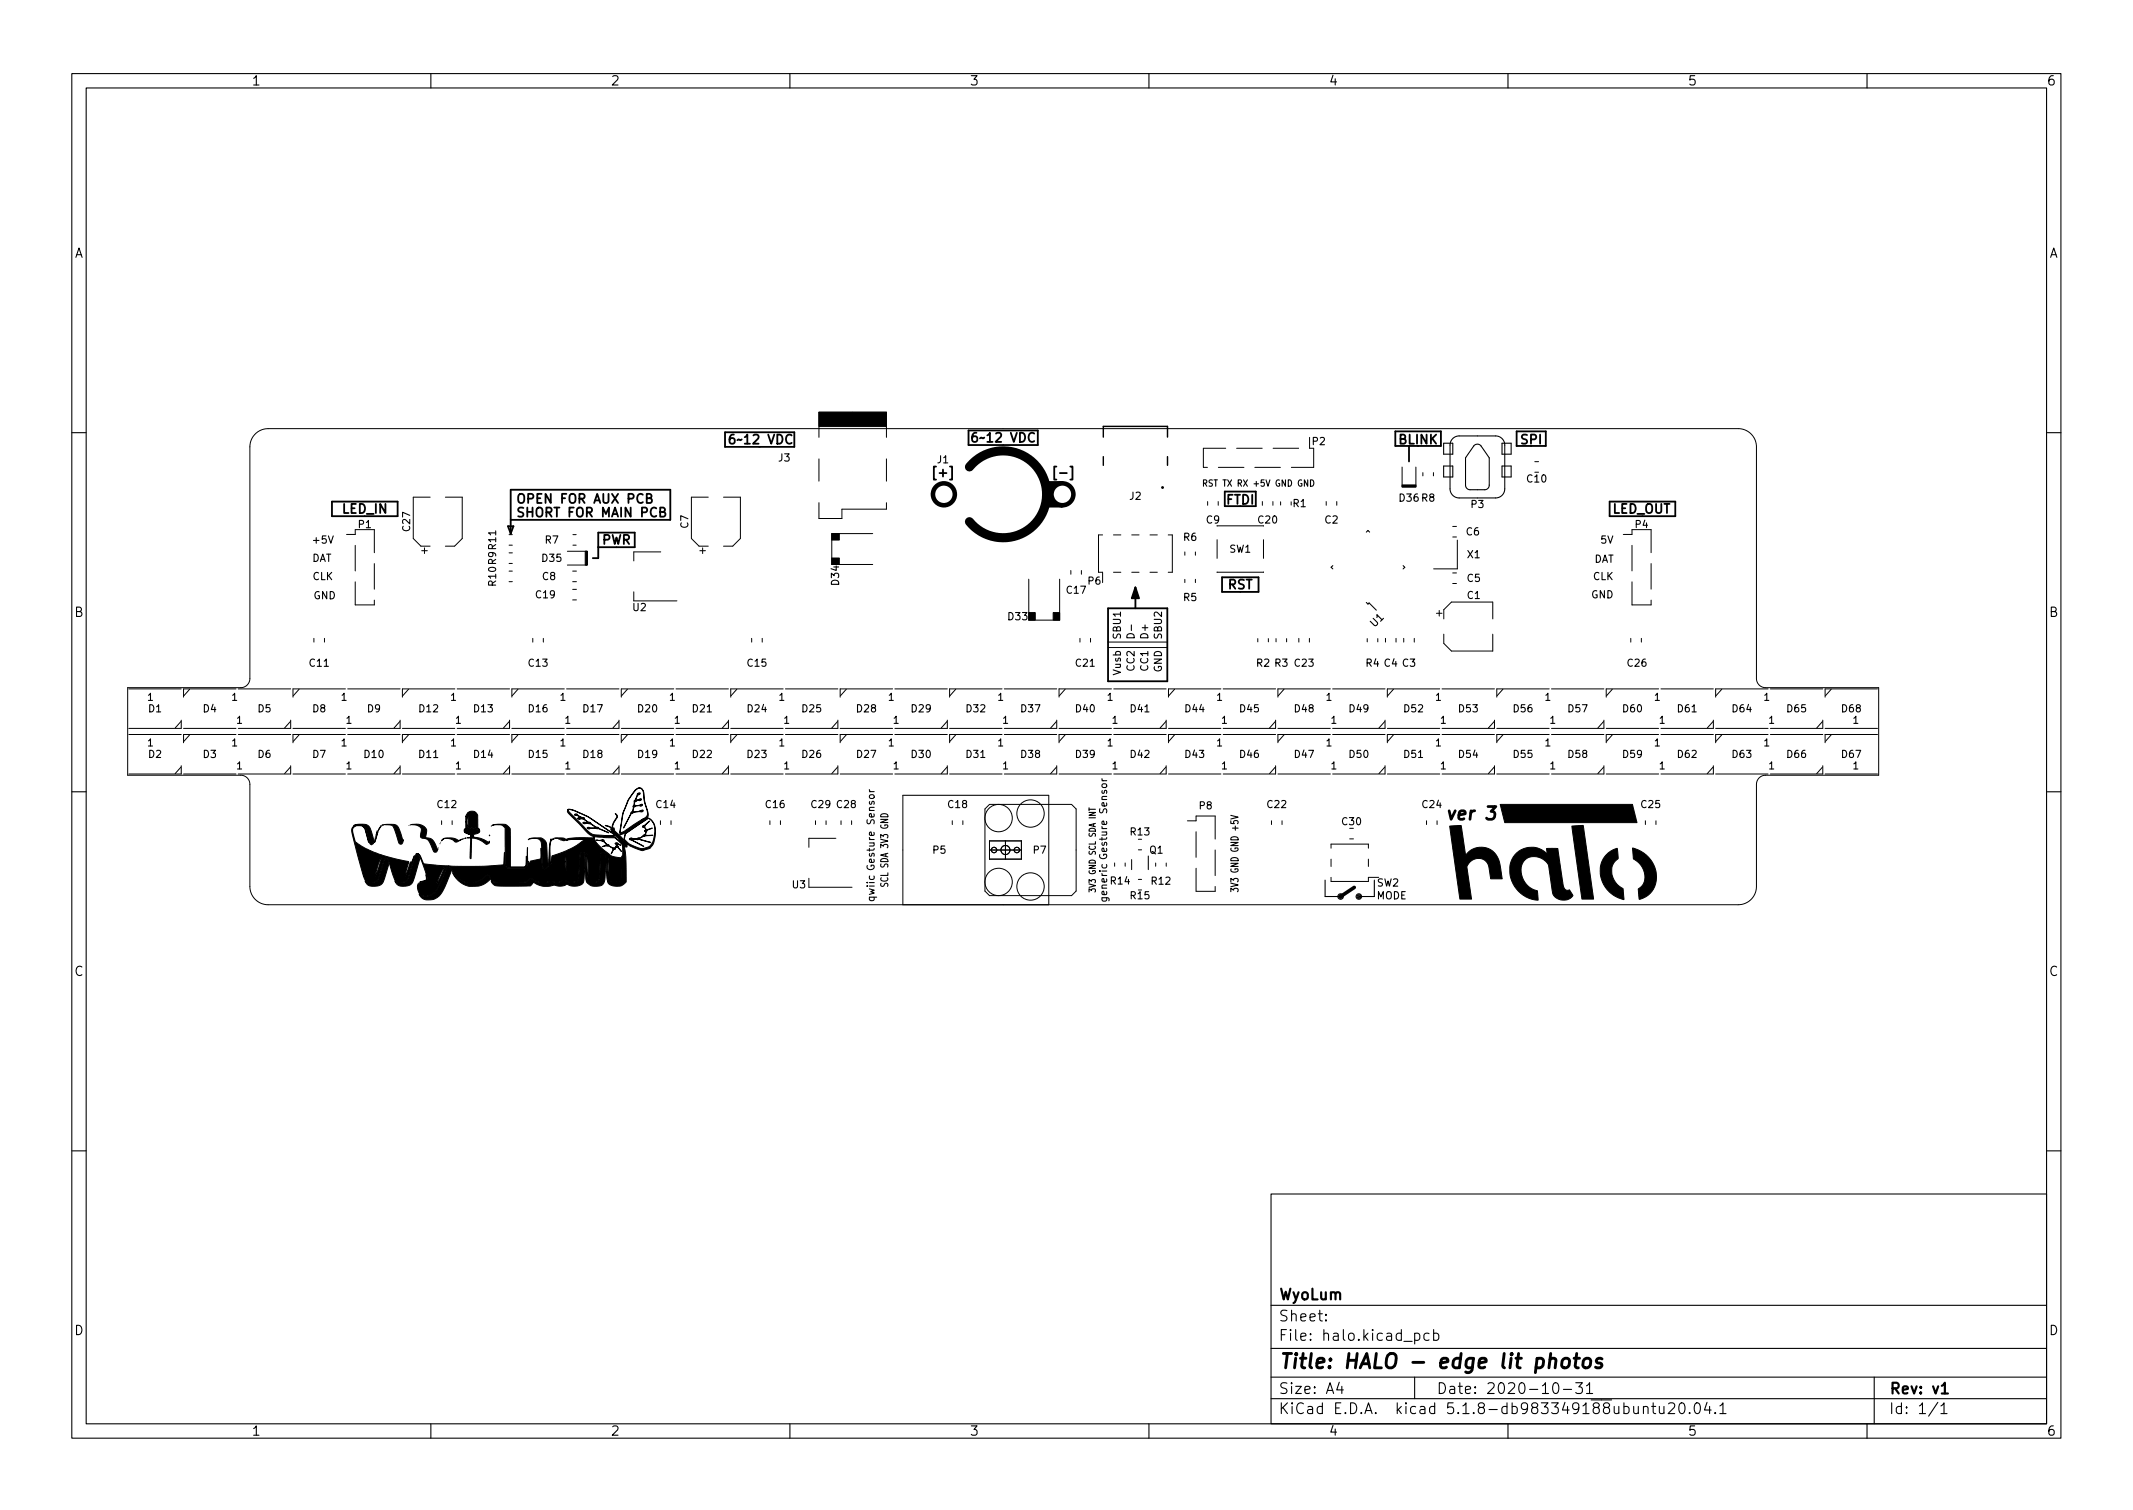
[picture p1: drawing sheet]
<svg xmlns="http://www.w3.org/2000/svg" width="297mm" height="210mm" viewBox="0 0 297 210" stroke-linecap="round" stroke-linejoin="round" font-family="sans-serif">
<defs><g id="words">
<text font-size="2.8" x="178" y="190.6">Title: HALO - edge lit photos</text>
<text font-size="2.5" x="202.2" y="114.2">ver 3</text>
<g font-size="2.1">
<text x="178" y="184">Sheet:</text>
<text x="178" y="181">WyoLum</text>
<text x="178" y="186.7">File: halo.kicad_pcb</text>
<text x="178" y="196.9">KiCad E.D.A. kicad 5.1.8-db983349188ubuntu20.04.1</text>
<text x="178" y="194.1">Size: A4</text>
<text x="200" y="194.1">Date: 2020-10-31</text>
<text x="263" y="194.1">Rev: v1</text>
<text x="263" y="196.9">Id: 1/1</text>
</g>
<g font-size="1.8">
<text x="35" y="11.9">1</text>
<text x="85" y="11.9">2</text>
<text x="135" y="11.9">3</text>
<text x="185" y="11.9">4</text>
<text x="235" y="11.9">5</text>
<text x="285" y="11.9">6</text>
<text x="10.3" y="35.9">A</text>
<text x="285.3" y="35.9">A</text>
<text x="102.3" y="61.8">612 VDC</text>
<text x="136.1" y="61.6">612 VDC</text>
<text x="194.8" y="61.8">BLINK</text>
<text x="211.8" y="61.8">SPI</text>
<text x="47.7" y="71.5">LED_IN</text>
<text x="71.8" y="70.1">OPEN FOR AUX PCB</text>
<text x="130.2" y="66.4">[+]</text>
<text x="147.2" y="66.4">[-]</text>
<text x="170.8" y="70.2">FTDI</text>
<text x="224.5" y="71.5">LED_OUT</text>
<text x="71.8" y="72">SHORT FOR MAIN PCB</text>
<text x="83.8" y="75.8">PWR</text>
<text x="171" y="82">RST</text>
<text x="10.3" y="85.9">B</text>
<text x="285.3" y="85.9">B</text>
<text x="10.3" y="135.9">C</text>
<text x="285.3" y="135.9">C</text>
<text x="10.3" y="185.9">D</text>
<text x="285.3" y="185.9">D</text>
<text x="35" y="199.9">1</text>
<text x="85" y="199.9">2</text>
<text x="135" y="199.9">3</text>
<text x="185" y="199.9">4</text>
<text x="235" y="199.9">5</text>
<text x="285" y="199.9">6</text>
</g>
<g font-size="1.4">
<text x="108.4" y="64.3">J3</text>
<text x="130.5" y="64.5">J1</text>
<text x="182.8" y="62">P2</text>
<text x="157.3" y="69.6">J2</text>
<text x="180.1" y="70.6">R1</text>
<text x="194.9" y="69.8">D36 R8</text>
<text x="204.9" y="70.7">P3</text>
<text x="212.7" y="67.2">C10</text>
<text x="43.7" y="75.7">+5V</text>
<text x="49.9" y="73.5">P1</text>
<text x="57.1" y="73.9" transform="rotate(-90 57.1 73.9)">C27</text>
<text x="75.9" y="75.7">R7</text>
<text x="95.8" y="73.5" transform="rotate(-90 95.8 73.5)">C7</text>
<text x="164.8" y="75.3">R6</text>
<text x="168" y="72.9">C9</text>
<text x="171.2" y="76.9">SW1</text>
<text x="175.3" y="72.9">C20</text>
<text x="184.5" y="72.9">C2</text>
<text x="204.2" y="74.5">C6</text>
<text x="204.4" y="77.7">X1</text>
<text x="222.9" y="75.7">5V</text>
<text x="227.7" y="73.5">P4</text>
<text x="43.4" y="78.2">DAT</text>
<text x="43.5" y="80.8">CLK</text>
<text x="43.6" y="83.4">GND</text>
<text x="69.1" y="81.5" transform="rotate(-90 69.1 81.5)">R10 R9 R11</text>
<text x="74.7" y="83.3">C19</text>
<text x="75.5" y="78.2">D35</text>
<text x="75.5" y="80.8">C8</text>
<text x="116.8" y="81.4" transform="rotate(-90 116.8 81.4)">D34</text>
<text x="148.6" y="82.7">C17</text>
<text x="151.5" y="81.4">P6</text>
<text x="164.8" y="83.7">R5</text>
<text x="204.3" y="81">C5</text>
<text x="204.3" y="83.4">C1</text>
<text x="221.6" y="83.3">GND</text>
<text x="221.8" y="80.8">CLK</text>
<text x="221.9" y="78.4">DAT</text>
<text x="88.1" y="85.1">U2</text>
<text x="140.4" y="86.4">D33</text>
<text x="156.1" y="89.1" transform="rotate(-90 156.1 89.1)">SBU1</text>
<text x="159.9" y="89.1" transform="rotate(-90 159.9 89.1)">D+</text>
<text x="161.8" y="89.1" transform="rotate(-90 161.8 89.1)">SBU2</text>
<text x="191.5" y="87.4" transform="rotate(-45 191.5 87.4)">U1</text>
<text x="43.2" y="92.8">C11</text>
<text x="73.7" y="92.8">C13</text>
<text x="104.1" y="92.8">C15</text>
<text x="149.9" y="92.8">C21</text>
<text x="156.1" y="93.9" transform="rotate(-90 156.1 93.9)">Vusb</text>
<text x="158" y="93.2" transform="rotate(-90 158 93.2)">CC2</text>
<text x="159.9" y="93.2" transform="rotate(-90 159.9 93.2)">CC1</text>
<text x="161.8" y="93.6" transform="rotate(-90 161.8 93.6)">GND</text>
<text x="175" y="92.8">R2 R3</text>
<text x="180.3" y="92.8">C23</text>
<text x="190.2" y="92.8">R4 C4 C3</text>
<text x="226.7" y="92.8">C26</text>
<text x="20.6" y="97.6">1</text>
<text x="20.7" y="99.2">D1</text>
<text x="28.3" y="99.2">D4</text>
<text x="32.3" y="97.6">1</text>
<text x="33" y="100.8">1</text>
<text x="35.9" y="99.2">D5</text>
<text x="43.6" y="99.2">D8</text>
<text x="47.5" y="97.6">1</text>
<text x="48.2" y="100.8">1</text>
<text x="51.2" y="99.2">D9</text>
<text x="58.4" y="99.2">D12</text>
<text x="62.8" y="97.6">1</text>
<text x="63.5" y="100.8">1</text>
<text x="66" y="99.2">D13</text>
<text x="73.7" y="99.2">D16</text>
<text x="78" y="97.6">1</text>
<text x="78.7" y="100.8">1</text>
<text x="81.3" y="99.2">D17</text>
<text x="88.9" y="99.2">D20</text>
<text x="93.3" y="97.6">1</text>
<text x="93.9" y="100.8">1</text>
<text x="96.5" y="99.2">D21</text>
<text x="104.1" y="99.2">D24</text>
<text x="108.5" y="97.6">1</text>
<text x="109.2" y="100.8">1</text>
<text x="111.8" y="99.2">D25</text>
<text x="119.4" y="99.2">D28</text>
<text x="123.7" y="97.6">1</text>
<text x="124.4" y="100.8">1</text>
<text x="127" y="99.2">D29</text>
<text x="134.6" y="99.2">D32</text>
<text x="139" y="97.6">1</text>
<text x="139.7" y="100.8">1</text>
<text x="142.2" y="99.2">D37</text>
<text x="149.9" y="99.2">D40</text>
<text x="154.2" y="97.6">1</text>
<text x="154.9" y="100.8">1</text>
<text x="157.5" y="99.2">D41</text>
<text x="165.1" y="99.2">D44</text>
<text x="169.5" y="97.6">1</text>
<text x="170.1" y="100.8">1</text>
<text x="172.7" y="99.2">D45</text>
<text x="180.3" y="99.2">D48</text>
<text x="184.7" y="97.6">1</text>
<text x="185.4" y="100.8">1</text>
<text x="188" y="99.2">D49</text>
<text x="195.6" y="99.2">D52</text>
<text x="199.9" y="97.6">1</text>
<text x="200.6" y="100.8">1</text>
<text x="203.2" y="99.2">D53</text>
<text x="210.8" y="99.2">D56</text>
<text x="215.2" y="97.6">1</text>
<text x="215.9" y="100.8">1</text>
<text x="218.4" y="99.2">D57</text>
<text x="226.1" y="99.2">D60</text>
<text x="230.4" y="97.6">1</text>
<text x="231.1" y="100.8">1</text>
<text x="233.7" y="99.2">D61</text>
<text x="241.3" y="99.2">D64</text>
<text x="245.7" y="97.6">1</text>
<text x="246.3" y="100.8">1</text>
<text x="248.9" y="99.2">D65</text>
<text x="256.5" y="99.2">D68</text>
<text x="258.1" y="100.8">1</text>
<text x="20.6" y="103.9">1</text>
<text x="20.7" y="105.5">D2</text>
<text x="28.3" y="105.5">D3</text>
<text x="32.3" y="103.9">1</text>
<text x="33" y="107.1">1</text>
<text x="35.9" y="105.5">D6</text>
<text x="43.6" y="105.5">D7</text>
<text x="47.5" y="103.9">1</text>
<text x="48.2" y="107.1">1</text>
<text x="50.8" y="105.5">D10</text>
<text x="58.4" y="105.5">D11</text>
<text x="62.8" y="103.9">1</text>
<text x="63.5" y="107.1">1</text>
<text x="66" y="105.5">D14</text>
<text x="73.7" y="105.5">D15</text>
<text x="78" y="103.9">1</text>
<text x="78.7" y="107.1">1</text>
<text x="81.3" y="105.5">D18</text>
<text x="88.9" y="105.5">D19</text>
<text x="93.3" y="103.9">1</text>
<text x="93.9" y="107.1">1</text>
<text x="96.5" y="105.5">D22</text>
<text x="104.1" y="105.5">D23</text>
<text x="108.5" y="103.9">1</text>
<text x="109.2" y="107.1">1</text>
<text x="111.8" y="105.5">D26</text>
<text x="119.4" y="105.5">D27</text>
<text x="123.7" y="103.9">1</text>
<text x="124.4" y="107.1">1</text>
<text x="127" y="105.5">D30</text>
<text x="134.6" y="105.5">D31</text>
<text x="139" y="103.9">1</text>
<text x="139.7" y="107.1">1</text>
<text x="142.2" y="105.5">D38</text>
<text x="149.9" y="105.5">D39</text>
<text x="154.2" y="103.9">1</text>
<text x="154.9" y="107.1">1</text>
<text x="157.5" y="105.5">D42</text>
<text x="165.1" y="105.5">D43</text>
<text x="169.5" y="103.9">1</text>
<text x="170.1" y="107.1">1</text>
<text x="172.7" y="105.5">D46</text>
<text x="180.3" y="105.5">D47</text>
<text x="184.7" y="103.9">1</text>
<text x="185.4" y="107.1">1</text>
<text x="188" y="105.5">D50</text>
<text x="195.6" y="105.5">D51</text>
<text x="199.9" y="103.9">1</text>
<text x="200.6" y="107.1">1</text>
<text x="203.2" y="105.5">D54</text>
<text x="210.8" y="105.5">D55</text>
<text x="215.2" y="103.9">1</text>
<text x="215.9" y="107.1">1</text>
<text x="218.4" y="105.5">D58</text>
<text x="226.1" y="105.5">D59</text>
<text x="230.4" y="103.9">1</text>
<text x="231.1" y="107.1">1</text>
<text x="233.7" y="105.5">D62</text>
<text x="241.3" y="105.5">D63</text>
<text x="245.7" y="103.9">1</text>
<text x="246.3" y="107.1">1</text>
<text x="248.9" y="105.5">D66</text>
<text x="256.5" y="105.5">D67</text>
<text x="258.1" y="107.1">1</text>
<text x="61" y="112.5">C12</text>
<text x="91.4" y="112.5">C14</text>
<text x="106.7" y="112.5">C16</text>
<text x="113" y="112.5">C29</text>
<text x="116.6" y="112.5">C28</text>
<text x="132.1" y="112.5">C18</text>
<text x="167" y="112.7">P8</text>
<text x="176.5" y="112.5">C22</text>
<text x="198.1" y="112.5">C24</text>
<text x="228.6" y="112.5">C25</text>
<text x="129.9" y="118.9">P5</text>
<text x="143.9" y="118.9">P7</text>
<text x="154.2" y="119.2" transform="rotate(-90 154.2 119.2)">Gesture Sensor</text>
<text x="157.5" y="116.3">R13</text>
<text x="160.1" y="118.9">Q1</text>
<text x="186.9" y="114.9">C30</text>
<text x="110.4" y="123.7">U3</text>
<text x="121.8" y="120.8" transform="rotate(-90 121.8 120.8)">Gesture Sensor</text>
<text x="121.8" y="125.5" transform="rotate(-90 121.8 125.5)">qwiic</text>
<text x="123.7" y="123.1" transform="rotate(-90 123.7 123.1)">SCL SDA 3V3 GND</text>
<text x="154.2" y="125.4" transform="rotate(-90 154.2 125.4)">generic</text>
<text x="154.7" y="123.2">R14</text>
<text x="157.5" y="125.2">R15</text>
<text x="160.4" y="123.2">R12</text>
<text x="172.5" y="123.6" transform="rotate(-90 172.5 123.6)">3V3 GND GND +5V</text>
<text x="191.7" y="125.2">MODE</text>
<text x="191.8" y="123.4">SW2</text>
</g>
<g font-size="1.2">
<text x="168.3" y="67.7">RST TX RX +5V GND GND</text>
<text x="152.6" y="123.7" transform="rotate(-90 152.6 123.7)">3V3 GND SCL SDA INT</text>
</g>
</g></defs>
<g fill="none" stroke="#000" stroke-width=".15">
<path d="M10 10.2h277v190.1h-277zM12 12.2h273v186.1h-273zM60 10.2v2M110 10.2v2M160 10.2v2M210 10.2v2M260 10.2v2M10 60.2h2M167.6 67.3l.4-.1v-.3l-.4-.1v.9M167.8 67.3l.3 .4M182.5 66.8a.45 .45 0 0 1 .5 .5 .45 .45 0 0 1-.5 .4zM185.6 78.8l-.2 .2 .2 .2"/>
<path d="M190.3 74.1l.2-.2 .2 .2M195.4 78.8l.2 .2-.2 .2M201 64.9h1.3v1.5h-1.3zM201 61.7h1.3v1.5h-1.3zM202.3 61.1l.4-.3 .4-.1h5.2a1.27 1.27 0 0 1 1.2 1.3v6.1a1.27 1.27 0 0 1-1.2 1.2h-5.1a1.27 1.27 0 0 1-1.3-1.2v-6.2l.1-.5zM205.3 62a.63 .63 0 0 1 .9 .1l1.2 1.6v3.9a.63 .63 0 0 1-.6 .6h-2.1a.63 .63 0 0 1-.6-.6v-3.9zM209.2 64.9h1.2v1.5h-1.2zM209.2 61.7h1.2v1.5h-1.2zM285 60.2h2M157 88.4a.54 .54 0 0 1 .6-.1 .54 .54 0 0 1 .3 .5h-1zM157.6 87v.8M190.3 83.9l.2 .2 .2-.1 1 1"/>
<path d="M10 110.2h2M151.7 112.5v.4M171.4 113.5l1 .3-1 .2M285 110.2h2M151.7 124.2v-.4l.3 .2 .1-.2h.4v.1v.3M171.4 124.2v-.5l.4 .2 .1-.2h.4l.1 .1-.1 .4M184.5 122.5v2.3h2.2M191.4 122.5v2.3h-2.2M10 160.2h2M177 166.3h108v32h-108zM285 160.2h2M60 198.3v2"/>
<path d="M110 198.3v2M160 198.3v2M177 194.8h108M177 191.8h108M177 187.8h108M177 181.8h108M184.6 183.8l.1 .1h-.1v-.1v.1M184.6 183l.1 .1h-.1v-.1v.1M186.5 192.5l-.4 1h1M186.9 193v1M197 191.8v3M197 185.7l.4-.1 .3 .3v.4l-.1 .3h-.2h-.4"/>
<path d="M199 185.7l-.4-.1-.3 .3v.4l.1 .3h.2h.4M199.6 185.7l.5-.1 .3 .3v.4l-.2 .3h-.1h-.5M199.6 185.1v1.5M210 198.3v2M216.4 192.7a.36 .36 0 0 1 .3-.2 .36 .36 0 0 1 .3 .3 .77 .77 0 0 1-.4 1.2 .91 .91 0 0 1-.2-1.3zM217.7 193.5h1.2M219.4 192.5h1l-.5 .6a.41 .41 0 0 1 .5 .3v.3l-.2 .3h-.6l-.2-.1M220.9 193l.5-.5v1.5M220.9 194h.9M228.9 196a.37 .37 0 0 1 .6 0v.8M228.9 195.8v1M230 195.8h.6"/>
<path d="M230.2 195.3v1.3l.1 .2h.3M231.1 195.8v1a.41 .41 0 0 0 .6-.1M231.7 195.8v1M232.4 195.5l.2-.2 .5 .1a.41 .41 0 0 1 0 .6l-.8 .8h.9M233.9 195.5a.36 .36 0 0 1 .4-.2 .36 .36 0 0 1 .3 .3 .77 .77 0 0 1-.5 1.2 .91 .91 0 0 1-.2-1.3zM235.3 196.7l.1 .1h-.1h-.1l.1-.1v.1M236.1 195.4a.36 .36 0 0 1 .6 .2 .77 .77 0 0 1-.4 1.2 1 1 0 0 1-.2-1.4zM237.7 195.3l-.3 1h.9M238.1 195.8v1M238.9 196.7v.1h-.1l.1-.1v.1M239.5 195.8l.4-.5v1.5M239.5 196.8h.9"/>
<path d="M260 198.3v2M261 191.8v6.5M269.9 195.3l-1.3 1.9M270.3 195.8l.4-.5v1.5M270.3 196.8h.8"/>
<circle cx="186.7" cy="124.8" r=".25"/>
<circle cx="186.7" cy="124.8" r=".13"/>
<circle cx="186.7" cy="124.8" r=".38"/>
<circle cx="189.2" cy="124.8" r=".25"/>
<circle cx="189.2" cy="124.8" r=".13"/>
<circle cx="189.2" cy="124.8" r=".38"/>
</g>
<path d="M270.4 193l.4-.5v1.5M270.4 194h.9" fill="none" stroke="#000" stroke-width=".3"/>
<path d="M215.8 189.3a.49 .49 0 0 1 .9 .1l-.1 1.1M217.7 189.3a.52 .52 0 0 1 .5-.2 .52 .52 0 0 1 .4 .4l-.1 .6a.55 .55 0 0 1-.5 .4 .55 .55 0 0 1-.5-.4zM219.2 189.1h.8M219.6 188.5l-.2 1.7v.2l.4 .1M220.6 189.3a.52 .52 0 0 1 .5-.2 .52 .52 0 0 1 .4 .4v.6a.55 .55 0 0 1-.6 .4 .55 .55 0 0 1-.5-.4zM223.1 189.2a.49 .49 0 0 0-.8 .3l.1 .2 .6 .2 .1 .2-.1 .3-.2 .1-.6-.1" fill="none" stroke="#000" stroke-width=".4"/>
<g fill="none" stroke="#000" stroke-width=".25">
<path d="M134.9 59.9h9.6v2.1h-9.6zM46.2 69.8h9.2v2.1h-9.2zM70.7 73.3h.8l-.4 1zM71.1 72.4h22.2v-4.2h-22.2v6.1M83.3 76.2v1.5h-.8M83.3 74.2h5.1M90.1 69.4h.4l.2-.1v-.3l-.1-.2h-.5v1.2h.4l.3-.2a.33 .33 0 0 0-.3-.4M91.9 71.3h.5l.1-.1 .1-.3-.1-.2h-.6v1.2h.5l.3-.2a.33 .33 0 0 0-.3-.4M101 60.2h9.6v2h-9.6zM102.2 60.5a.5 .5 0 0 0-.6 .6v.4l.1 .2 .4 .1 .2-.1v-.5l-.1-.1-.4-.1-.2 .2M110.2 60.6a.51 .51 0 0 0-.6 0 .51 .51 0 0 0-.1 .6 .48 .48 0 0 0 .2 .5 .48 .48 0 0 0 .5 0M136 60.3a.5 .5 0 0 0-.6 .5v.5l.1 .2h.4l.1-.1 .1-.4-.1-.2-.4-.1-.2 .3"/>
<path d="M144 60.4a.51 .51 0 0 0-.6 0 .51 .51 0 0 0-.2 .6 .48 .48 0 0 0 .3 .5 .48 .48 0 0 0 .5-.1M170.6 68.4h4.3M194.3 60.1h6.4M194.3 62.1h6.4M196.2 62.1v2.2M211.2 60.1h4.1v2h-4.1zM224.2 69.8h9.1M224.2 71.9h9.1M154.3 84.7h8.3v10.2h-8.3zM158.1 81.8v2.9M170.2 80.4h5.1v2h-5.1z"/>
</g>
<g fill="none" stroke="#000" stroke-width=".14">
<path d="M35.5 60.4a2.54 2.54 0 0 1 1.8-.7h204.8a2.54 2.54 0 0 1 2.5 2.5v32.3a1.27 1.27 0 0 0 1.3 1.3h15.7v12.1h-15.7a1.27 1.27 0 0 0-1.3 1.3v14.2a2.54 2.54 0 0 1-2.5 2.6h-204.8a2.54 2.54 0 0 1-2.5-2.6v-14.2a1.27 1.27 0 0 0-1.3-1.3h-15.7v-12.1h15.7a1.27 1.27 0 0 0 1.3-1.3v-32.3a2.54 2.54 0 0 1 .7-1.8zM48.3 74.4h1.2v-.7h2.6v3.3M49.5 75.9v3.6M52.1 78.5v3.5M58.7 76.7h.8M59.1 76.3v.8M59.9 69.2h-2.3v5.8l1 1h1.3M62 69.2h2.4v5.8l-1.1 1h-1.3M70.9 79.5h.4M70.9 74.4h.4M70.9 75.9h.4M70.9 78.5h.4"/>
<path d="M70.9 77h.4M79 76.8h2.7v1.9h-2.7M79.7 79.5h.6M79.8 74.4h.4M79.8 75.9h.4M92 76.8h-3.7v1.3M97.5 76.7h.7M97.8 76.3v.8M98.6 69.2h-2.3v5.8l1 1h1.3M100.8 69.2h2.3v5.8l-1.1 1h-1.2M114 60.9v-3.5h9.4v3.5M114 63.9v3.1"/>
<path d="M114 70v2.2h3.2v-1.3h6.2v-.9M121.5 74.3h-5.7v4.3h5.7M123.4 63.9v3.1M149.1 79.4v.6M150.6 79.4v.6M153.5 74.5h-.5v5.2h.5v1.4M155.1 74.5h1M155.1 79.7h1M157.6 74.5h1M157.6 79.7h1M160.1 74.5h1.1M160.1 79.7h1.1"/>
<path d="M162.7 74.5h.6v5.2h-.6M165 76.9v.4M166.5 76.9v.4M168.2 69.8v.6M169.5 79.6h6.5M169.5 73.2h6.5M169.5 75.1v2.6M169.6 69.8v.6M169.7 65.1h3.5M170.7 62.4h-3.1v2.7h.6M172.2 62.4h3.6M174.7 65.1h3.6"/>
<path d="M175.8 69.8v.6M176 75.1v2.6M177.3 69.8v.6M177.3 62.4h3.6M178.3 69.9v.4M182.4 60.9v1.5h.5v2.7h-3.1M184.7 69.8v.6M186.2 69.8v.6M195.3 65v2.7h1.9v-2.7M198.1 65.8v.5M199.6 65.8v.5M202.3 74.8h.5"/>
<path d="M202.3 73.3h.5M202.3 79.8h.5M202.9 75.2v4h-3.3M213.7 64.3h.6M226.1 74.4h1.2v-.7h2.6v3.3M227.3 75.9v3.6M229.9 78.5v3.5M17.9 95.9h7.3M26.4 96l-.8 .9M32.9 95.9h-7.3v1.2M33.2 95.9h7.3M41.6 96l-.7 .9"/>
<path d="M43.7 88.9v.5M45.2 88.9v.5M48.1 95.9h-7.3v1.2M48.4 95.9h7.3M49.5 81v3.2h2.6v-.6M56.9 96l-.8 .9M63.3 95.9h-7.3v1.2M63.7 95.9h7.3M70.9 81h.4M72.1 96l-.8 .9M74.2 88.9v.5M75.7 88.9v.5"/>
<path d="M78.6 95.9h-7.3v1.2M78.9 95.9h7.3M79.7 81h.6M79.7 83.5h.6M79.7 82.1h.6M87.4 96l-.8 .9M88.3 82.4v1.3h6M93.8 95.9h-7.3v1.2M94.1 95.9h7.3M102.6 96l-.8 .9M104.7 88.9v.5M106.1 88.9v.5"/>
<path d="M109.1 95.9h-7.3v1.2M109.4 95.9h7.3M117.8 96l-.7 .9M124.3 95.9h-7.3v1.2M124.6 95.9h7.3M133.1 96l-.8 .9M139.5 95.9h-7.3v1.2M139.9 95.9h7.3M143.3 80.6v5.7h4.3v-5.7M148.3 96l-.8 .9M150.4 88.9v.5M151.9 88.9v.5"/>
<path d="M154.3 90.2h8.3M154.3 89.4h8.3M154.8 95.9h-7.3v1.2M155.1 95.9h7.3M163.6 96l-.8 .9M165 80.7v.4M166.5 80.7v.4M170 95.9h-7.3v1.2M170.3 95.9h7.3M175.2 88.9v.5M176.6 88.9v.5M177.7 88.9v.5"/>
<path d="M178.8 96l-.8 .9M179.2 88.9v.5M180.9 88.9v.5M182.3 88.9v.5M185.3 95.9h-7.3v1.2M185.6 95.9h7.3M190.4 88.9v.5M191.9 88.9v.5M192.9 88.9v.5M194 96l-.7 .9M194.4 88.9v.5M195.5 88.9v.5"/>
<path d="M197 88.9v.5M200 85.4h.8M200.4 85v.8M200.5 95.9h-7.3v1.2M200.8 95.9h7.3M201.1 86.2v-1.3l1-1.1h5.8v2.4M201.1 88.3v1.3l1 1.1h5.8v-2.4M202.3 81.2h.5M209.3 96l-.8 .9M215.7 95.9h-7.3v1.2M216.1 95.9h7.3M224.5 96l-.8 .9"/>
<path d="M227.1 88.9v.5M227.3 81v3.2h2.6v-.6M228.6 88.9v.5M231 95.9h-7.3v1.2M231.3 95.9h7.3M239.8 96l-.8 .9M246.2 95.9h-7.3v1.2M246.5 95.9h7.3M255 96l-.8 .9M261.5 95.9h-7.3v1.2M17.9 102.3h7.3M25.2 106.8l-.8 .9"/>
<path d="M25.2 100.5l-.8 .9M25.2 100.3v1.1h-7.3M25.2 106.6v1.2h-7.3M25.6 107.8h7.3M25.6 101.4h7.3M26.4 102.3l-.8 .9M32.9 102.3h-7.3v1.1M33.2 102.3h7.3M40.4 100.5l-.8 .9M40.4 106.8l-.8 .9M40.5 106.6v1.2h-7.3M40.5 100.3v1.1h-7.3"/>
<path d="M40.8 107.8h7.3M40.8 101.4h7.3M41.6 102.3l-.7 .9M48.1 102.3h-7.3v1.1M48.4 102.3h7.3M55.7 106.8l-.8 .9M55.7 100.5l-.8 .9M55.7 106.6v1.2h-7.3M55.7 100.3v1.1h-7.3M56 107.8h7.3M56 101.4h7.3M56.9 102.3l-.8 .9"/>
<path d="M61.5 114.3v.5M63 114.3v.5M63.3 102.3h-7.3v1.1M63.7 102.3h7.3M70.9 100.5l-.8 .9M70.9 106.8l-.8 .9M71 106.6v1.2h-7.3M71 100.3v1.1h-7.3M71.3 107.8h7.3M71.3 101.4h7.3M72.1 102.3l-.8 .9M78.6 102.3h-7.3v1.1"/>
<path d="M78.9 102.3h7.3M86.1 100.5l-.7 .9M86.1 106.8l-.7 .9M86.2 106.6v1.2h-7.3M86.2 100.3v1.1h-7.3M86.5 107.8h7.3M86.5 101.4h7.3M87.4 102.3l-.8 .9M92 114.3v.5M93.4 114.3v.5M93.8 102.3h-7.3v1.1M94.1 102.3h7.3"/>
<path d="M101.4 100.5l-.8 .9M101.4 106.8l-.8 .9M101.4 106.6v1.2h-7.3M101.4 100.3v1.1h-7.3M101.8 107.8h7.3M101.8 101.4h7.3M102.6 102.3l-.8 .9M107.2 114.3v.5M108.7 114.3v.5M109.1 102.3h-7.3v1.1M109.4 102.3h7.3M113.6 114.3v.5"/>
<path d="M115 114.3v.5M116.4 116.7h-3.8v1.3M116.6 100.5l-.8 .9M116.6 106.8l-.8 .9M116.7 106.6v1.2h-7.3M116.7 100.3v1.1h-7.3M117 107.8h7.3M117 101.4h7.3M117.1 114.3v.5M117.8 102.3l-.7 .9M118.6 114.3v.5M124.3 102.3h-7.3v1.1"/>
<path d="M124.6 102.3h7.3M131.9 100.5l-.8 .9M131.9 106.8l-.8 .9M131.9 106.6v1.2h-7.3M131.9 100.3v1.1h-7.3M132.2 107.8h7.3M132.2 101.4h7.3M132.6 114.3v.5M133.1 102.3l-.8 .9M134.1 114.3v.5M137.2 112.6l.6-.6h11.4l.7 .6v11.5l-.7 .6h-11.4l-.6-.6zM137.8 117.1h4.4v2.5h-4.4z"/>
<path d="M137.8 118.4h4.4M139.5 102.3h-7.3v1.1M139.9 102.3h7.3M140 117.1v2.5M147.1 100.5l-.8 .9M147.1 106.8l-.8 .9M147.2 106.6v1.2h-7.3M147.2 100.3v1.1h-7.3M147.5 107.8h7.3M147.5 101.4h7.3M148.3 102.3l-.8 .9M154.8 102.3h-7.3v1.1"/>
<path d="M155.1 102.3h7.3M157.6 119.7v1.4M158.5 118.3h.5M158.5 116.9h.5M159.9 119.2v1.9M162.3 100.5l-.7 .9M162.3 106.8l-.7 .9M162.4 106.6v1.2h-7.3M162.4 100.3v1.1h-7.3M162.7 107.8h7.3M162.7 101.4h7.3M163.6 102.3l-.8 .9"/>
<path d="M165.4 114.3h1.2v-.7h2.6v3.2M166.6 115.8v3.6M169.2 118.4v3.5M170 102.3h-7.3v1.1M170.3 102.3h7.3M177.1 114.3v.5M177.6 100.5l-.8 .9M177.6 106.8l-.8 .9M177.6 106.6v1.2h-7.3M177.6 100.3v1.1h-7.3M178 107.8h7.3M178 101.4h7.3"/>
<path d="M178.5 114.3v.5M178.8 102.3l-.8 .9M185.3 102.3h-7.3v1.1M185.4 118.1v-.6h5.2v.6M185.4 119.6v1M185.6 102.3h7.3M188 116.8h.5M190.6 119.6v1M192.8 100.5l-.8 .9M192.8 106.8l-.8 .9M192.9 106.6v1.2h-7.3M192.9 100.3v1.1h-7.3"/>
<path d="M193.2 107.8h7.3M193.2 101.4h7.3M194 102.3l-.7 .9M198.7 114.3v.5M200.1 114.3v.5M200.5 102.3h-7.3v1.1M200.8 102.3h7.3M208.1 100.5l-.8 .9M208.1 106.8l-.8 .9M208.1 106.6v1.2h-7.3M208.1 100.3v1.1h-7.3M208.4 107.8h7.3"/>
<path d="M208.4 101.4h7.3M209.3 102.3l-.8 .9M215.7 102.3h-7.3v1.1M216.1 102.3h7.3M223.3 100.5l-.8 .9M223.3 106.8l-.8 .9M223.4 106.6v1.2h-7.3M223.4 100.3v1.1h-7.3M223.7 107.8h7.3M223.7 101.4h7.3M224.5 102.3l-.8 .9M229.1 114.3v.5"/>
<path d="M230.6 114.3v.5M231 102.3h-7.3v1.1M231.3 102.3h7.3M238.5 100.5l-.7 .9M238.5 106.8l-.7 .9M238.6 106.6v1.2h-7.3M238.6 100.3v1.1h-7.3M238.9 107.8h7.3M238.9 101.4h7.3M239.8 102.3l-.8 .9M246.2 102.3h-7.3v1.1M246.5 102.3h7.3"/>
<path d="M253.8 100.5l-.8 .9M253.8 106.8l-.8 .9M253.8 106.6v1.2h-7.3M253.8 100.3v1.1h-7.3M254.2 107.8h7.3M254.2 101.4h7.3M255 102.3l-.8 .9M261.5 102.3h-7.3v1.1M112.6 122.3v1.2h6.1M125.7 126v-15.3h20.3v15.3M155.2 120.2v.4M156.7 120.2v.4"/>
<path d="M158.5 122.4h.5M160.9 120.2v.4M162.4 120.2v.4M166.6 120.9v3.2h2.6v-.7M185.4 122.2v.5h5.2v-.5h1.4"/>
<circle cx="138.4" cy="118.4" r=".38"/>
<circle cx="139.1" cy="113.9" r="1.9"/>
<circle cx="140" cy="118.4" r=".63"/>
<circle cx="141.6" cy="118.4" r=".38"/>
<circle cx="143.5" cy="113.3" r="1.9"/>
<circle cx="139.1" cy="122.8" r="1.9"/>
<circle cx="143.5" cy="123.4" r="1.9"/>
</g>
<path d="M158.1 81.8l.5 1.5h-1z" fill="#000" stroke="#000" stroke-width=".25"/>
<g fill="#000" stroke="#000" stroke-width=".14">
<path d="M114 57.4h9.4v2h-9.4zM81.5 76.7h.3v2h-.3zM115.8 77.7h1.1v.9h-1.1zM115.8 74.3h1.1v.9h-1.1zM195.2 67.5h2v.3h-2zM143.3 85.3h.9v1h-.9zM146.7 85.3h.9v1h-.9zM49.1 115.2a1.25 1.25 0 0 1 1.6 0l.1 .2a.98 .98 0 0 0-1.7 .1l.2 .9a1.85 1.85 0 0 0 1.2 1.5l2.3 1.1 1.6 .4 2.5 .6-.5 2 .6-1.4a.67 .67 0 0 1 .4-.7l.3-.7-.7 2.5a1.24 1.24 0 0 1-.7 1.1h-1l-.1-.1a9.9 9.9 0 0 1-1.1-2.8 .37 .37 0 0 0-.3-.4 .37 .37 0 0 0-.4 .4l-.6 2a.97 .97 0 0 1-1.3 .9 .82 .82 0 0 1-.9-.8h1.7l.8-2.5-.2 .3-.7 2.2h-1.6l-1.1-4.1a6.6 6.6 0 0 1-.5-2.5zM49.2 115a2.59 2.59 0 0 1 2.1 0l.3 .4 .3 1.2a.67 .67 0 0 1-.2 1l-.2-.1-.1-.3a6.1 6.1 0 0 0-.8-2.2l-.4-.1zM50.9 115.5l.4 1.8zM52.5 115.9l-.1 .2zM52.5 116.1l-.3 1.2z"/>
<path d="M52.6 115.8v.2zM53 115.1l-.3 .6zM53.3 114.9h.1zM53.6 119.7a.36 .36 0 0 1 .4 0 .36 .36 0 0 1 .1 .4l.1 .2-.4 1.3a2.56 2.56 0 0 1-.9 1.7 1.53 1.53 0 0 1-2-.5l-.1-.1a1.54 1.54 0 0 0 1.8-.1zM53.5 114.8h.8a1.12 1.12 0 0 1 1.4 1l.5 1.2a.37 .37 0 0 1-.2 .5 .37 .37 0 0 1-.4-.1l-.5-1.4a1.29 1.29 0 0 0-.6-1.1zM57.9 119a.5 .5 0 0 1 .5 .2 .5 .5 0 0 1 0 .6l-.7 2.5a1.46 1.46 0 0 1-1.2 1.1 1.46 1.46 0 0 1-1.5-.6v-.1a1.54 1.54 0 0 0 1.7-.2zM57.3 114.8a1.88 1.88 0 0 1 2.1 .8l-.1 1 .1 .1a1.24 1.24 0 0 1 1.3 1l.1 .3a.35 .35 0 0 1 .1 .5 .35 .35 0 0 1-.5 0l-.2-.5a1.45 1.45 0 0 0-1.1-1.3 .43 .43 0 0 1-.5-.1 .43 .43 0 0 1 0-.5 .77 .77 0 0 0-.6-1.2zM61.6 116.9a2.45 2.45 0 0 1 2.3 .1l.3-.1a.75 .75 0 0 1-1.2 0 1.07 1.07 0 0 0-1.5 .2zM64.2 116.9l.2-.1zM64.7 116.7h.2zM65.1 113.2h1.1h-1a.84 .84 0 0 1 1.3 .3v1.8a.43 .43 0 0 1 .3 .5 .43 .43 0 0 1-.5 .3 .26 .26 0 0 0-.4 .3 .26 .26 0 0 0 .4 .2l.7 .2 1 .5 .1-.2a.35 .35 0 0 1-.1 .4 .35 .35 0 0 1-.5-.1 2.84 2.84 0 0 0-1.8-.7l-.2 2.9v-2.9h-.4l.4-.1v-.2h.2v.2a.19 .19 0 0 0 .1-.2 .19 .19 0 0 0-.1-.2v.2h-.2v-.2l-.3-.1h.6h-.6l-.5-.2h2h-2v-.2h2.1h-2.1l-.1-.1h.2l.2-.1h-.1l.5-.2h.7l.6 .3a.51 .51 0 0 0-.6-.4 1.72 1.72 0 0 0-1.5 .4l.3-.3v-.9h.1l.1 .6a.54 .54 0 0 0 .1-.6l-.1-.7-.1 .7h-.1v-.7h.1l-.1-.1zM68.2 116.3v.1z"/>
<path d="M68.5 114.9a2.66 2.66 0 0 1 2.2 .1l.4 .5v5.2h2l.1-.2 .1-1.3v1.3l-.3 .3h-2.3l-.3-.2-.1-5.3a1.56 1.56 0 0 0-1.6-.4zM73.6 116.8v.1zM73.7 116.8l1.1-.1a1.15 1.15 0 0 1 1.2 .5l.3 3.3v-.1a.4 .4 0 0 1-.4 .5 .4 .4 0 0 1-.4-.5l-.1-2.4a1.02 1.02 0 0 0-.5-1.2zM76.7 116.9l.1-.1zM77 116.7l.1 .1zM77.8 116.9h.1zM77.2 116.7a3 3 0 0 1 1.7 .2l.1-.1a.54 .54 0 0 1-.9 0zM78.1 116.9l.1 .1zM80.1 113.4a.35 .35 0 0 1 .4 .2l.7 .2a.22 .22 0 0 1 .2 .3l.8 .4 .7 .6 1.9 .9-1-.4a3.3 3.3 0 0 0-1.9-.2l-.1-.1h.3h-.3l.1-.1 1.3 .1h.1h-.5l.1-.1a1.85 1.85 0 0 0-1.7-.5v-.1h.3h-.3a.36 .36 0 0 1 .5 0h.5h-.4a.47 .47 0 0 0-.4-.5l-.9-.1h.2v-.1l-.2 .1a.31 .31 0 0 1 .4-.1l.4 .1-.3-.1-.4-.3-.5-.1 .2-.1-.3 .1zM68.4 122.7l.1 .1a19.3 19.3 0 0 0 4.3 .1l.5-.1a.63 .63 0 0 1 .7-.4 3.1 3.1 0 0 0 2.9 .3 1.78 1.78 0 0 0 1.6-.1h.1a1.58 1.58 0 0 0 2-.1l.1-2.7a1.07 1.07 0 0 1 .3-1.1 .37 .37 0 0 1 .4 .5l-.1 3a1.06 1.06 0 0 1-1.3 1.2l-.7-.1-.4-.2a1.86 1.86 0 0 1-1.7 .2 3.3 3.3 0 0 1-2.9-.4l-.4 .5-4.8-.1a.88 .88 0 0 1-.7-.6zM83 117h.3zM83.3 117h.7h-.6h.1a.4 .4 0 0 1 .6 .1l.3 .4 .3 .1a.78 .78 0 0 0 1.2 .3h.1l-.3-.1a.14 .14 0 0 0 .2-.1 .14 .14 0 0 0-.1-.1l-.1-.1h.3l-.3-.1a.35 .35 0 0 1 .5 .2l.3 .1-.5-.1a.19 .19 0 0 0 0 .2 .19 .19 0 0 0 .1 .1l.5 .7-.5-.6h-.2a.17 .17 0 0 0-.2 0 .17 .17 0 0 0 0 .2 .74 .74 0 0 0-.6 .7l.3-.6-.1-.1h.3l-.1-.1a.17 .17 0 0 1-.2 .1 .17 .17 0 0 1-.1-.2 1.45 1.45 0 0 0-1.4-.1l.6-.2h.3h-.3v-.1a.98 .98 0 0 0-1.1-.6z"/>
<path d="M83.8 118.8a.36 .36 0 0 1 .4 0 .36 .36 0 0 1 .1 .4 15.7 15.7 0 0 1-.2 3.7 1.49 1.49 0 0 1-1.6 .5l-.4-.2a.71 .71 0 0 1-.5-.6 1.5 1.5 0 0 0 1.7 .1l.2-.5 .2-3.1zM84.3 114.9l.5 .2 .3 .2zM85.7 113.3a.51 .51 0 0 1 0 .9l-.2 .4-.2 .6a2.85 2.85 0 0 1 .6-1.5zM57.9 118.9a.79 .79 0 0 1 .8 .8l.3 .6 2.1 .2 5 .1 3.8-.2a.23 .23 0 0 0 .3 0 .23 .23 0 0 0 0-.3v-1.4l.1 1.8 .3 .4h2.5l.3-.4 .1-2.5v2h.1l.1 .4 .1-.1a.32 .32 0 0 1 0-.4 .32 .32 0 0 1 .4-.1l1-.2a.29 .29 0 0 0 .1-.4l.1-1.1 .1 2.5a.46 .46 0 0 0 .6 .4 .46 .46 0 0 0 .3-.6l.1-2.3a1.28 1.28 0 0 1 .5-1.2h.1a.53 .53 0 0 0-.5 .6l.1 2.9 .1-.4h1.9l.1 2.1v-3.2l-.1 1.1h-1.9v-.3a.44 .44 0 0 1 .3-.6l1.3-.5 1.5-.6 1.4-1.1h-.3a5.2 5.2 0 0 0-2.1 .1 9.9 9.9 0 0 1 3.5-.1l.3 .1h-.1a7 7 0 0 0-3.2-.2h-.4l1-.1h2.8a4.8 4.8 0 0 0 1.9 2.2 2.16 2.16 0 0 0 1.8 .5l.2-.4v-1.1a.59 .59 0 0 0-.4-.6l-.7-.6-2.3-.1a.46 .46 0 0 0-.6 .1v-.2a3.9 3.9 0 0 1-1.8-1.5l-1.8-1.8-.1-.2 .1-.2 2.2 2.3a2.44 2.44 0 0 0 2.5 1.2h1.7l-.4-.4-3.3-2.2-2-.9h-.7v-.1a5.3 5.3 0 0 1 2.1 .7l.9 .5 3.1 2v-.1a.27 .27 0 0 1-.1-.4 .27 .27 0 0 1 .4-.1 .27 .27 0 0 1 .1 .4l1.3 1.3v-.1a3.6 3.6 0 0 0 2.8 1.2 1.57 1.57 0 0 0 1.4-1.6 2.2 2.2 0 0 0-.6-2.4 .36 .36 0 0 0-.6 .1l-2.8 1.9-.2 .8a1.04 1.04 0 0 1 .7-1.2l2.2-1.5-2.9 1.8-.6 .2v-.3l.2-1.2-.1 1.3 .6-.3 1.3-.9a1.95 1.95 0 0 1 1.6-.6h-.6l.7-.1h-.5a.95 .95 0 0 0 .5-1.5l-.3-1.1-.1-1.1a.59 .59 0 0 0-.4-.6 .59 .59 0 0 0-.7 .3l-1.1 1.5-.6 1.5-.3 1.5a7.7 7.7 0 0 1 2.3-4.8 .6 .6 0 0 1 .6 0 .6 .6 0 0 1 .3 .6 8.8 8.8 0 0 0 .6 2.9l-.1 .4-.1 .3 .2-.1a2.06 2.06 0 0 1 1 2.4 2.26 2.26 0 0 1-.9 1.9l-.9 .2h-.2a5.1 5.1 0 0 1-2.2-1.1l.2 .3v.3h-.3l-.4-.7h.4h-.4l-1-.9v.3l.4 .3a2.22 2.22 0 0 1 1.1 2.3l.1 3.6-.1 .1a1.71 1.71 0 0 1-2.5 0v-.2a1.36 1.36 0 0 0 1.9-.4l-.1-2.6v2.7a1.55 1.55 0 0 1-1.8 .2l-.2-2.8h.2l.2 2.2v-1.8l-.1-.8-.1 .4h-.2v-.3a.57 .57 0 0 0-.5-.8 .56 .56 0 0 0-.3 .7v.4a7.4 7.4 0 0 1-.3 2.8 1.55 1.55 0 0 1-1.7-.1l-.1-3.3h.2l.1 2 .1 1v-1.3l-.2-2v.3h-.2a.4 .4 0 0 0-.4-.6 .4 .4 0 0 0-.4 .5l-.1 2.8a.78 .78 0 0 1-.2 .8 .78 .78 0 0 1-.8 .1h-.4l-.3-.1a.74 .74 0 0 0-1 .1h-.6l-.5-.1a3.1 3.1 0 0 1-2.9-.4l-.2 .1-.4 .4h-.5h-4l-.3-.1-.2-.3a.44 .44 0 0 0-.3-.5 .44 .44 0 0 0-.5 .2 2.88 2.88 0 0 1-4.8-1.3 .39 .39 0 0 0-.4-.1 .39 .39 0 0 0-.3 .4l-.9 2.2a1.88 1.88 0 0 1-2.5 1.3 1.51 1.51 0 0 1-.4-1.3h2.5l.7-1.4 .5-1.1-.4 .6-.8 1.9h-2.5l.3-.4 .3-.1a.59 .59 0 0 0 .6-.2 .59 .59 0 0 0 0-.7l-.8-2.4a.58 .58 0 0 0-.7-.6zM89.1 116.9l1.5 .4zM88.8 110.5l.3-.1a.29 .29 0 0 1-.3 .3l-.2 .7h.5l.1-.1-.3 .1 .4-.2a.24 .24 0 0 1-.2 .3 .24 .24 0 0 1-.2-.1l-.3 .2a.32 .32 0 0 0-.3 .4 .32 .32 0 0 0 .5 .2h.5l.1-.1-.5 .1 .5-.2a.25 .25 0 0 1-.1 .2 .25 .25 0 0 1-.3 0 .61 .61 0 0 0-.7 .1 .61 .61 0 0 0-.1 .7h1.2l.1-.1-.5 .1 .5-.2a.26 .26 0 0 1-.1 .3 .26 .26 0 0 1-.3-.1 1.34 1.34 0 0 0-1.6 1l-.7 1.3 1.1-2.2h.2h-.2l.2-.2 .1-.6h.2h-.2l.1-.3v-.5h.3h-.3l.3-.5a.32 .32 0 0 1 .4-.4v-.1l-.2 .1zM87.7 116.8l.2-.1a2.11 2.11 0 0 0 1.8-.3l.1-.1-.2 .1v-.1a.33 .33 0 0 0 .3-.3 .33 .33 0 0 0-.1-.3l.2-.1-.2 .1a.28 .28 0 0 0 .1-.4 .28 .28 0 0 0-.4-.1v-.1h.2h-.2l.1-.1 .9-.7-.5 .4a.41 .41 0 0 0-.2 .6 .41 .41 0 0 0 .7 .1l.3-.1-.1 .1a.77 .77 0 0 0-.7 .9h.9h-.1a2.91 2.91 0 0 0-2 .6l-.3-.1-.6 .1 1.7 1-1.9-1v-.1h1.2v-.1zM201.9 115l1.6-.1 .6 4.2a2.65 2.65 0 0 1 2.9-1 2.65 2.65 0 0 1 1.9 2.4l.3 1.9h-1.6l-.2-1.1a1.61 1.61 0 0 0-1.3-1.8 1.61 1.61 0 0 0-1.8 1.2l.6 4.5h-1.6zM211.2 118.7a3 3 0 0 1 4.3 .2l-.1-.7h1.5l.4 2.5a10.5 10.5 0 0 0 .6 3.1l.4 .2a.29 .29 0 0 1 .3-.1 .29 .29 0 0 1 .1 .3l.4 .5a1.62 1.62 0 0 1-1.9 .6 1.62 1.62 0 0 1-1.1-1.6l-.1-.8a7.2 7.2 0 0 0-.5-2.7 2.12 2.12 0 0 0-3.3-.2 2.9 2.9 0 0 0 1.9 4.1l.1 .9a.27 .27 0 0 1-.1 .3 .27 .27 0 0 1-.3 0 4 4 0 0 1-2.8-6.3zM218.9 115l1.6-.1 1.4 10.3h-1.6zM223.7 119a1.97 1.97 0 0 1 1.5-.9l.1 1.4a2.54 2.54 0 0 0 .7 4.3l.2 1.4a3.8 3.8 0 0 1-2.5-6.2zM227.3 118.1a4 4 0 0 1 2.8 6 2.25 2.25 0 0 1-1.8 1.1l-.1-.9a.46 .46 0 0 1 .2-.7 2.22 2.22 0 0 0 .1-3.1l-.5-.5-.5-.4z"/>
<path d="M208.9 112h18.4l.7 2.5h-18.5zM59.3 121.9a.56 .56 0 0 1 .1 .6 .56 .56 0 0 1-.7 .3h-.3h.2a.71 .71 0 0 0 .8-.5zM58.4 124.5a1.77 1.77 0 0 0 2.7-1l.8-2a.97 .97 0 0 1 .6-.8h.1a.64 .64 0 0 1 .1 1l-.5 1.1a5.9 5.9 0 0 1-1.3 2.2 1.8 1.8 0 0 1-2.4-.3zM63.1 121.6a3 3 0 0 0 4.7 .3 .5 .5 0 0 1 .5 .5 3.2 3.2 0 0 1-5.2-.8zM84.4 121.3v.1z"/>
</g>
<path d="M188.6 123.6l-1.9 1.2" fill="none" stroke="#000" stroke-width=".51"/>
<path d="M135 65a6 6 0 0 1 8.8-.6 6 6 0 0 1 0 8.9 6 6 0 0 1-8.8-.7" fill="none" stroke="#000" stroke-width="1.3"/>
<g fill="none" stroke="#000" stroke-width=".63">
<circle cx="131.4" cy="68.8" r="1.52"/>
<circle cx="148" cy="68.8" r="1.52"/>
</g>
<path d="M145.4 67.2h2.6l-1.6 .5v2.3l1.6 .5h-2.6z" fill="#000" stroke="#000" stroke-width=".38"/>
<g fill="none" stroke="#000" stroke-width=".2">
<path d="M153.6 60.9v-1.5h9v1.5M153.6 63.6v1.2M162.6 63.6v1.2"/>
<circle cx="161.9" cy="67.9" r=".1"/>
</g>
<use href="#words"/>
</svg>
